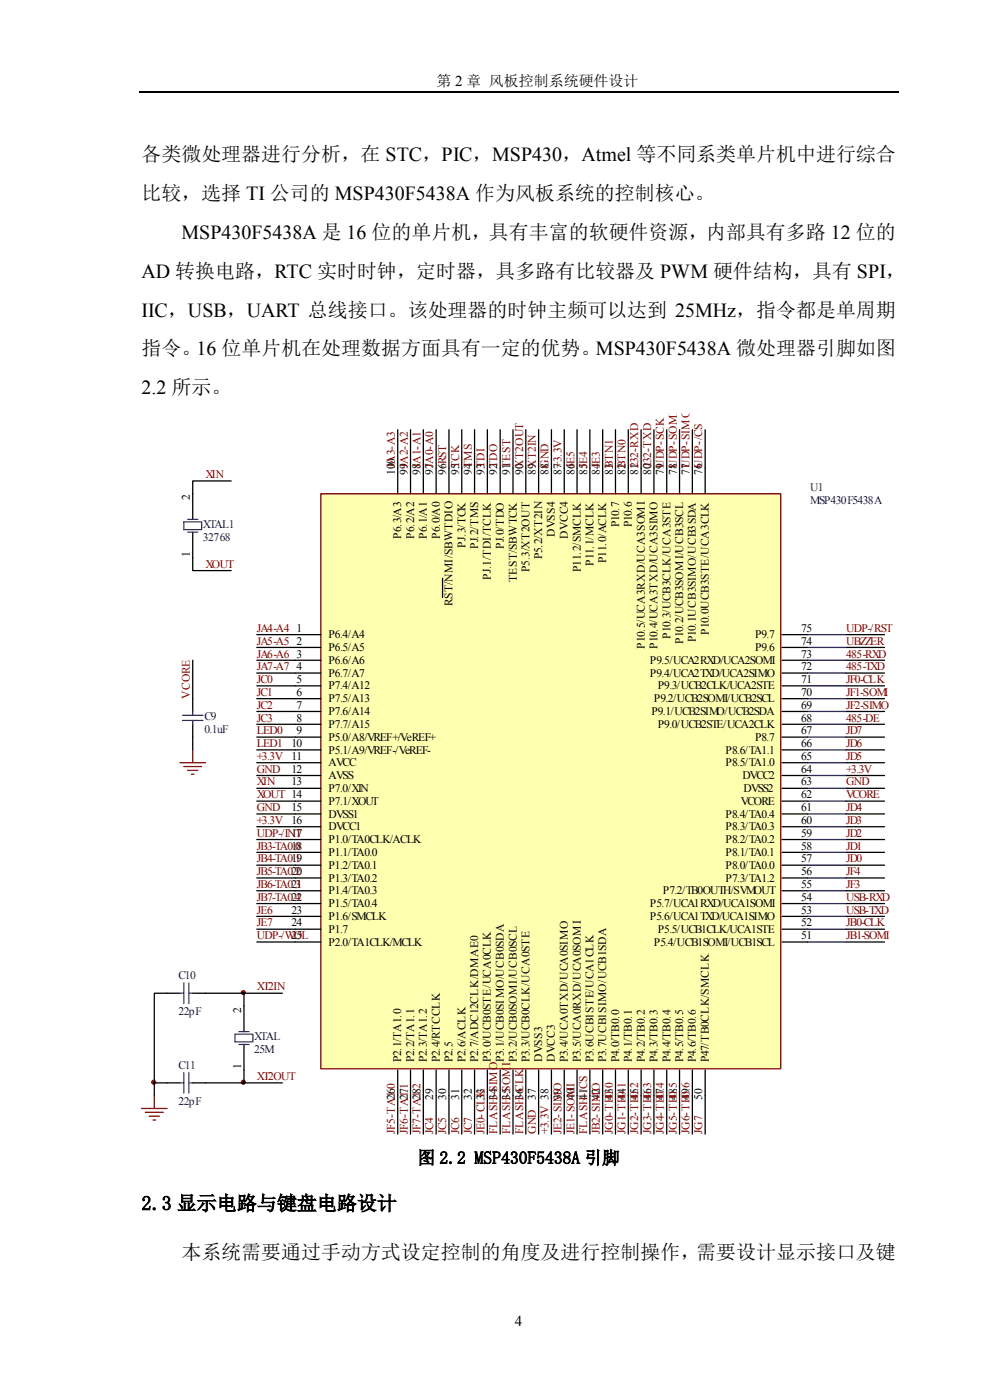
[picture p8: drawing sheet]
<svg xmlns="http://www.w3.org/2000/svg" width="210mm" height="297mm" viewBox="0 0 210 297" stroke-linecap="round" stroke-linejoin="round" font-family="sans-serif">
<defs><g id="words">
<g font-size="4.2">
<text x="30" y="34.2">各类微处理器进行分析，在 STC，PIC，MSP430，Atmel 等不同系类单片机中进行综合</text>
<text x="30" y="42.5">比较，选择 TI 公司的 MSP430F5438A 作为风板系统的控制核心。</text>
<text x="38.5" y="50.7">MSP430F5438A 是 16 位的单片机，具有丰富的软硬件资源，内部具有多路 12 位的</text>
<text x="30" y="58.9">AD 转换电路，RTC 实时时钟，定时器，具多路有比较器及 PWM 硬件结构，具有 SPI，</text>
<text x="30" y="67.2">IIC，USB，UART 总线接口。该处理器的时钟主频可以达到 25MHz，指令都是单周期</text>
<text x="30" y="75.4">指令。16 位单片机在处理数据方面具有一定的优势。MSP430F5438A 微处理器引脚如图</text>
<text x="30" y="83.7">2.2 所示。</text>
<text x="30" y="256.7">2.3 显示电路与键盘电路设计</text>
<text x="38.5" y="267">本系统需要通过手动方式设定控制的角度及进行控制操作，需要设计显示接口及键</text>
</g>
<text font-size="3.7" x="88.6" y="246.9">图 2.2 MSP430F5438A 引脚</text>
<g font-size="3.2">
<text x="92.6" y="18.2">第 2 章 风板控制系统硬件设计</text>
<text x="109.2" y="281.2">4</text>
</g>
<g font-size="2.5" fill="#800000">
<text x="43.6" y="101.4">XIN</text>
<text x="83.8" y="99.3" transform="rotate(-90 83.8 99.3)">JA3-A3</text>
<text x="43.6" y="120.4">XOUT</text>
<text x="54.5" y="134">JA4-A4</text>
<text x="54.5" y="136.8">JA5-A5</text>
<text x="179.5" y="134">UDP-/RST</text>
<text x="179.5" y="136.8">UBZZER</text>
<text x="54.5" y="139.5">JA6-A6</text>
<text x="54.5" y="142.2">JA7-A7</text>
<text x="179.5" y="139.5">485-RXD</text>
<text x="179.5" y="142.2">485-TXD</text>
<text x="40.3" y="148.2" transform="rotate(-90 40.3 148.2)">VCORE</text>
<text x="54.5" y="144.9">JC0</text>
<text x="54.5" y="147.6">JC1</text>
<text x="179.5" y="144.9">JF0-CLK</text>
<text x="179.5" y="147.6">JF1-SOMI</text>
<text x="54.5" y="150.3">JC2</text>
<text x="54.5" y="153.1">JC3</text>
<text x="54.5" y="155.8">LED0</text>
<text x="179.5" y="150.3">JF2-SIMO</text>
<text x="179.5" y="153.1">485-DE</text>
<text x="179.5" y="155.8">JD7</text>
<text x="54.5" y="158.5">LED1</text>
<text x="54.5" y="161.2">+3.3V</text>
<text x="179.5" y="161.2">JD5</text>
<text x="179.5" y="158.5">JD6</text>
<text x="54.5" y="163.9">GND</text>
<text x="54.5" y="166.6">XIN</text>
<text x="179.5" y="163.9">+3.3V</text>
<text x="179.5" y="166.6">GND</text>
<text x="54.5" y="169.4">XOUT 14</text>
<text x="54.5" y="172.1">GND</text>
<text x="179.5" y="172.1">JD4</text>
<text x="179.5" y="169.4">VCORE</text>
<text x="54.5" y="174.8">+3.3V</text>
<text x="54.5" y="177.5">UDP-/INT</text>
<text x="179.5" y="177.5">JD2</text>
<text x="179.5" y="174.8">JD3</text>
<text x="54.5" y="180.2">JB3-TA0.0</text>
<text x="54.5" y="183">JB4-TA0.1</text>
<text x="54.5" y="185.7">JB5-TA0.2</text>
<text x="179.5" y="183">JD0</text>
<text x="179.5" y="180.2">JD1</text>
<text x="179.5" y="185.7">JF4</text>
<text x="54.5" y="188.4">JB6-TA0.3</text>
<text x="54.5" y="191.1">JB7-TA0.4</text>
<text x="179.5" y="188.4">JF3</text>
<text x="179.5" y="191.1">USB-RXD</text>
<text x="54.5" y="193.8">JE6</text>
<text x="54.5" y="196.5">JE7</text>
<text x="179.5" y="193.8">USB-TXD</text>
<text x="179.5" y="196.5">JB0-CLK</text>
<text x="54.5" y="199.3">UDP-/WOL</text>
<text x="179.5" y="199.3">JB1-SOMI</text>
<text x="54.5" y="210.1">XT2IN</text>
<text x="54.5" y="229.2">XT2OUT</text>
<text x="83.8" y="240.6" transform="rotate(-90 83.8 240.6)">JF5-TA1.0</text>
<text x="86.5" y="240.6" transform="rotate(-90 86.5 240.6)">JF6-TA1.1</text>
<text x="89.2" y="240.6" transform="rotate(-90 89.2 240.6)">JF7-TA1.2</text>
<text x="91.9" y="240.6" transform="rotate(-90 91.9 240.6)">JC4</text>
<text x="94.7" y="240.6" transform="rotate(-90 94.7 240.6)">JC5</text>
<text x="97.4" y="240.6" transform="rotate(-90 97.4 240.6)">JC6</text>
<text x="100.1" y="240.6" transform="rotate(-90 100.1 240.6)">JC7</text>
<text x="102.8" y="240.6" transform="rotate(-90 102.8 240.6)">JE0-CLK</text>
<text x="105.5" y="240.6" transform="rotate(-90 105.5 240.6)">FLASH-SIMO</text>
<text x="108.2" y="240.6" transform="rotate(-90 108.2 240.6)">FLASH-SOMI</text>
<text x="111" y="240.6" transform="rotate(-90 111 240.6)">FLASH-CLK</text>
<text x="113.7" y="240.6" transform="rotate(-90 113.7 240.6)">GND</text>
<text x="116.4" y="240.6" transform="rotate(-90 116.4 240.6)">+3.3V 38</text>
<text x="119.1" y="240.6" transform="rotate(-90 119.1 240.6)">JE2-SIMO</text>
<text x="121.8" y="240.6" transform="rotate(-90 121.8 240.6)">JE1-SOMI</text>
<text x="124.5" y="240.6" transform="rotate(-90 124.5 240.6)">FLASH-/CS</text>
<text x="127.2" y="240.6" transform="rotate(-90 127.2 240.6)">JB2-SIMO</text>
<text x="130" y="240.6" transform="rotate(-90 130 240.6)">JG0-TB0.0</text>
<text x="132.7" y="240.6" transform="rotate(-90 132.7 240.6)">JG1-TB0.1</text>
<text x="135.4" y="240.6" transform="rotate(-90 135.4 240.6)">JG2-TB0.2</text>
<text x="138.1" y="240.6" transform="rotate(-90 138.1 240.6)">JG3-TB0.3</text>
<text x="140.8" y="240.6" transform="rotate(-90 140.8 240.6)">JG4-TB0.4</text>
<text x="143.5" y="240.6" transform="rotate(-90 143.5 240.6)">JG5-TB0.5</text>
<text x="146.3" y="240.6" transform="rotate(-90 146.3 240.6)">JG6-TB0.6</text>
<text x="149" y="240.6" transform="rotate(-90 149 240.6)">JG7</text>
</g>
<g font-size="2.5">
<text x="83.8" y="100.7" transform="rotate(-90 83.8 100.7)">100</text>
<text x="86.5" y="100.7" transform="rotate(-90 86.5 100.7)">99JA2-A2</text>
<text x="89.2" y="100.7" transform="rotate(-90 89.2 100.7)">98JA1-A1</text>
<text x="91.9" y="100.7" transform="rotate(-90 91.9 100.7)">97JA0-A0</text>
<text x="94.7" y="100.7" transform="rotate(-90 94.7 100.7)">96/RST</text>
<text x="97.4" y="100.7" transform="rotate(-90 97.4 100.7)">95TCK</text>
<text x="100.1" y="100.7" transform="rotate(-90 100.1 100.7)">94TMS</text>
<text x="102.8" y="100.7" transform="rotate(-90 102.8 100.7)">93TDI</text>
<text x="105.5" y="100.7" transform="rotate(-90 105.5 100.7)">92TDO</text>
<text x="108.2" y="100.7" transform="rotate(-90 108.2 100.7)">91TEST</text>
<text x="111" y="100.7" transform="rotate(-90 111 100.7)">90XT2OUT</text>
<text x="113.7" y="100.7" transform="rotate(-90 113.7 100.7)">89XT2IN</text>
<text x="116.4" y="100.7" transform="rotate(-90 116.4 100.7)">88GND</text>
<text x="119.1" y="100.7" transform="rotate(-90 119.1 100.7)">87+3.3V</text>
<text x="121.8" y="100.7" transform="rotate(-90 121.8 100.7)">86JE5</text>
<text x="124.5" y="100.7" transform="rotate(-90 124.5 100.7)">85JE4</text>
<text x="127.2" y="100.7" transform="rotate(-90 127.2 100.7)">84JE3</text>
<text x="130" y="100.7" transform="rotate(-90 130 100.7)">83BTN1</text>
<text x="132.7" y="100.7" transform="rotate(-90 132.7 100.7)">82BTN0</text>
<text x="135.4" y="100.7" transform="rotate(-90 135.4 100.7)">81232-RXD</text>
<text x="138.1" y="100.7" transform="rotate(-90 138.1 100.7)">80232-TXD</text>
<text x="140.8" y="100.7" transform="rotate(-90 140.8 100.7)">79UDP-SCK</text>
<text x="143.5" y="100.7" transform="rotate(-90 143.5 100.7)">78UDP-SOMI</text>
<text x="146.3" y="100.7" transform="rotate(-90 146.3 100.7)">77UDP-SIMO</text>
<text x="149" y="100.7" transform="rotate(-90 149 100.7)">76UDP-/CS</text>
<text x="40.3" y="106.1" transform="rotate(-90 40.3 106.1)">2</text>
<text x="131.3" y="111.8" transform="rotate(-90 131.3 111.8)">P10.7</text>
<text x="134" y="111.8" transform="rotate(-90 134 111.8)">P10.6</text>
<text x="40.3" y="118.1" transform="rotate(-90 40.3 118.1)">1</text>
<text x="85.1" y="114.3" transform="rotate(-90 85.1 114.3)">P6.3/A3</text>
<text x="87.8" y="114.3" transform="rotate(-90 87.8 114.3)">P6.2/A2</text>
<text x="90.5" y="114.3" transform="rotate(-90 90.5 114.3)">P6.1/A1</text>
<text x="93.3" y="114.3" transform="rotate(-90 93.3 114.3)">P6.0/A0</text>
<text x="98.7" y="116.2" transform="rotate(-90 98.7 116.2)">PJ.3/TCK</text>
<text x="101.4" y="116.4" transform="rotate(-90 101.4 116.4)">PJ.2/TMS</text>
<text x="106.8" y="116.4" transform="rotate(-90 106.8 116.4)">PJ.0/TDO</text>
<text x="115" y="118.6" transform="rotate(-90 115 118.6)">P5.2/XT2IN</text>
<text x="117.7" y="114" transform="rotate(-90 117.7 114)">DVSS4</text>
<text x="120.4" y="114.3" transform="rotate(-90 120.4 114.3)">DVCC4</text>
<text x="125.9" y="120" transform="rotate(-90 125.9 120)">P11.1/MCLK</text>
<text x="128.6" y="119.4" transform="rotate(-90 128.6 119.4)">P11.0/ACLK</text>
<text x="104.1" y="122.9" transform="rotate(-90 104.1 122.9)">PJ.1/TDI/TCLK</text>
<text x="109.6" y="123.5" transform="rotate(-90 109.6 123.5)">TEST/SBWTCK</text>
<text x="112.3" y="121.3" transform="rotate(-90 112.3 121.3)">P5.3/XT2OUT</text>
<text x="123.2" y="121.3" transform="rotate(-90 123.2 121.3)">P11.2/SMCLK</text>
<text x="96" y="128.7" transform="rotate(-90 96 128.7)">RST/NMI/SBWTDIO</text>
<text x="62.9" y="134">1</text>
<text x="62.9" y="136.8">2</text>
<text x="69.7" y="135.4">P6.4/A4</text>
<text x="136.8" y="137.6" transform="rotate(-90 136.8 137.6)">P10.5/UCA3RXD/UCA3SOMI</text>
<text x="139.5" y="137.6" transform="rotate(-90 139.5 137.6)">P10.4/UCA3TXD/UCA3SIMO</text>
<text x="142.2" y="135.5" transform="rotate(-90 142.2 135.5)">P10.3/UCB3CLK/UCA3STE</text>
<text x="144.9" y="136.5" transform="rotate(-90 144.9 136.5)">P10.2/UCB3SOMI/UCB3SCL</text>
<text x="147.6" y="136.3" transform="rotate(-90 147.6 136.3)">P10.1UCB3SIMO/UCB3SDA</text>
<text x="150.4" y="134.6" transform="rotate(-90 150.4 134.6)">P10.0UCB3STE/UCA3CLK</text>
<text x="160.2" y="135.4">P9.7</text>
<text x="170" y="136.8">74</text>
<text x="170" y="134">75</text>
<text x="62.9" y="139.5">3</text>
<text x="62.9" y="142.2">4</text>
<text x="69.7" y="138.1">P6.5/A5</text>
<text x="69.7" y="140.9">P6.6/A6</text>
<text x="69.7" y="143.6">P6.7/A7</text>
<text x="137.9" y="143.6">P9.4/UCA2TXD/UCA2SIMO</text>
<text x="137.9" y="140.9">P9.5/UCA2RXD/UCA2SOMI</text>
<text x="160.2" y="138.1">P9.6</text>
<text x="170" y="142.2">72</text>
<text x="170" y="139.5">73</text>
<text x="62.9" y="144.9">5</text>
<text x="62.9" y="147.6">6</text>
<text x="69.7" y="146.3">P7.4/A12</text>
<text x="69.7" y="149">P7.5/A13</text>
<text x="138.7" y="149">P9.2/UCB2SOMI/UCB2SCL</text>
<text x="139.5" y="146.3">P9.3/UCB2CLK/UCA2STE</text>
<text x="170" y="147.6">70</text>
<text x="170" y="144.9">71</text>
<text x="62.9" y="150.3">7</text>
<text x="62.9" y="153.1">8</text>
<text x="62.9" y="155.8">9</text>
<text x="69.7" y="151.7">P7.6/A14</text>
<text x="69.7" y="154.4">P7.7/A15</text>
<text x="138.2" y="151.7">P9.1/UCB2SIMO/UCB2SDA</text>
<text x="139.5" y="154.4">P9.0/UCB2STE/UCA2CLK</text>
<text x="170" y="155.8">67</text>
<text x="170" y="153.1">68</text>
<text x="170" y="150.3">69</text>
<text x="61.8" y="158.5">10</text>
<text x="61.8" y="161.2">11</text>
<text x="69.7" y="157.1">P5.0/A8/VREF+/VeREF+</text>
<text x="69.7" y="159.9">P5.1/A9/VREF-/VeREF-</text>
<text x="153.9" y="159.9">P8.6/TA1.1</text>
<text x="160.2" y="157.1">P8.7</text>
<text x="170" y="161.2">65</text>
<text x="170" y="158.5">66</text>
<text x="61.8" y="163.9">12</text>
<text x="61.8" y="166.6">13</text>
<text x="69.7" y="162.6">AVCC</text>
<text x="69.7" y="165.3">AVSS</text>
<text x="153.9" y="162.6">P8.5/TA1.0</text>
<text x="157.5" y="165.3">DVCC2</text>
<text x="170" y="163.9">64</text>
<text x="170" y="166.6">63</text>
<text x="61.8" y="172.1">15</text>
<text x="69.7" y="168">P7.0/XIN</text>
<text x="69.7" y="170.7">P7.1/XOUT</text>
<text x="69.7" y="173.4">DVSS1</text>
<text x="153.9" y="173.4">P8.4/TA0.4</text>
<text x="157.2" y="170.7">VCORE</text>
<text x="157.7" y="168">DVSS2</text>
<text x="170" y="172.1">61</text>
<text x="170" y="169.4">62</text>
<text x="61.8" y="174.8">16</text>
<text x="61.8" y="177.5">17</text>
<text x="69.7" y="176.2">DVCC1</text>
<text x="69.7" y="178.9">P1.0/TA0CLK/ACLK</text>
<text x="153.9" y="178.9">P8.2/TA0.2</text>
<text x="153.9" y="176.2">P8.3/TA0.3</text>
<text x="170" y="177.5">59</text>
<text x="170" y="174.8">60</text>
<text x="61.8" y="180.2">18</text>
<text x="61.8" y="183">19</text>
<text x="61.8" y="185.7">20</text>
<text x="69.7" y="181.6">P1.1/TA0.0</text>
<text x="69.7" y="184.3">P1.2/TA0.1</text>
<text x="153.9" y="184.3">P8.0/TA0.0</text>
<text x="153.9" y="181.6">P8.1/TA0.1</text>
<text x="170" y="185.7">56</text>
<text x="170" y="183">57</text>
<text x="170" y="180.2">58</text>
<text x="61.8" y="188.4">21</text>
<text x="61.8" y="191.1">22</text>
<text x="69.7" y="187">P1.3/TA0.2</text>
<text x="69.7" y="189.7">P1.4/TA0.3</text>
<text x="140.6" y="189.7">P7.2/TB0OUTH/SVMOUT</text>
<text x="153.9" y="187">P7.3/TA1.2</text>
<text x="170" y="191.1">54</text>
<text x="170" y="188.4">55</text>
<text x="61.8" y="193.8">23</text>
<text x="61.8" y="196.5">24</text>
<text x="69.7" y="192.5">P1.5/TA0.4</text>
<text x="69.7" y="195.2">P1.6/SMCLK</text>
<text x="69.7" y="197.9">P1.7</text>
<text x="137.9" y="195.2">P5.6/UCA1TXD/UCA1SIMO</text>
<text x="137.9" y="192.5">P5.7/UCA1RXD/UCA1SOMI</text>
<text x="139.5" y="197.9">P5.5/UCB1CLK/UCA1STE</text>
<text x="170" y="196.5">52</text>
<text x="170" y="193.8">53</text>
<text x="61.8" y="199.3">25</text>
<text x="69.7" y="200.6">P2.0/TA1CLK/MCLK</text>
<text x="138.7" y="200.6">P5.4/UCB1SOMI/UCB1SCL</text>
<text x="170" y="199.3">51</text>
<text x="51.2" y="214.8" transform="rotate(-90 51.2 214.8)">2</text>
<text x="51.2" y="226.7" transform="rotate(-90 51.2 226.7)">1</text>
<text x="85.1" y="225.4" transform="rotate(-90 85.1 225.4)">P2.1/TA1.0</text>
<text x="87.8" y="225.4" transform="rotate(-90 87.8 225.4)">P2.2/TA1.1</text>
<text x="90.5" y="225.4" transform="rotate(-90 90.5 225.4)">P2.3/TA1.2</text>
<text x="93.3" y="225.4" transform="rotate(-90 93.3 225.4)">P2.4/RTCCLK</text>
<text x="96" y="225.4" transform="rotate(-90 96 225.4)">P2.5</text>
<text x="98.7" y="225.4" transform="rotate(-90 98.7 225.4)">P2.6/ACLK</text>
<text x="101.4" y="225.4" transform="rotate(-90 101.4 225.4)">P2.7/ADC12CLK/DMAE0</text>
<text x="104.1" y="225.4" transform="rotate(-90 104.1 225.4)">P3.0/UCB0STE/UCA0CLK</text>
<text x="106.8" y="225.4" transform="rotate(-90 106.8 225.4)">P3.1/UCB0SIMO/UCB0SDA</text>
<text x="109.6" y="225.4" transform="rotate(-90 109.6 225.4)">P3.2/UCB0SOMI/UCB0SCL</text>
<text x="112.3" y="225.4" transform="rotate(-90 112.3 225.4)">P3.3/UCB0CLK/UCA0STE</text>
<text x="115" y="225.4" transform="rotate(-90 115 225.4)">DVSS3</text>
<text x="117.7" y="225.4" transform="rotate(-90 117.7 225.4)">DVCC3</text>
<text x="120.4" y="225.4" transform="rotate(-90 120.4 225.4)">P3.4/UCA0TXD/UCA0SIMO</text>
<text x="123.2" y="225.4" transform="rotate(-90 123.2 225.4)">P3.5/UCA0RXD/UCA0SOMI</text>
<text x="125.9" y="225.4" transform="rotate(-90 125.9 225.4)">P3.6UCB1STE/UCA1CLK</text>
<text x="128.6" y="225.4" transform="rotate(-90 128.6 225.4)">P3.7UCB1SIMO/UCB1SDA</text>
<text x="131.3" y="225.4" transform="rotate(-90 131.3 225.4)">P4.0/TB0.0</text>
<text x="134" y="225.4" transform="rotate(-90 134 225.4)">P4.1/TB0.1</text>
<text x="136.8" y="225.4" transform="rotate(-90 136.8 225.4)">P4.2/TB0.2</text>
<text x="139.5" y="225.4" transform="rotate(-90 139.5 225.4)">P4.3/TB0.3</text>
<text x="142.2" y="225.4" transform="rotate(-90 142.2 225.4)">P4.4/TB0.4</text>
<text x="144.9" y="225.4" transform="rotate(-90 144.9 225.4)">P4.5/TB0.5</text>
<text x="147.6" y="225.4" transform="rotate(-90 147.6 225.4)">P4.6/TB0.6</text>
<text x="150.4" y="225.4" transform="rotate(-90 150.4 225.4)">P47/TB0CLK/SMCLK</text>
<text x="83.8" y="233.3" transform="rotate(-90 83.8 233.3)">26</text>
<text x="86.5" y="233.3" transform="rotate(-90 86.5 233.3)">27</text>
<text x="89.2" y="233.3" transform="rotate(-90 89.2 233.3)">28</text>
<text x="91.9" y="233.3" transform="rotate(-90 91.9 233.3)">29</text>
<text x="94.7" y="233.3" transform="rotate(-90 94.7 233.3)">30</text>
<text x="97.4" y="233.3" transform="rotate(-90 97.4 233.3)">31</text>
<text x="100.1" y="233.3" transform="rotate(-90 100.1 233.3)">32</text>
<text x="102.8" y="233.3" transform="rotate(-90 102.8 233.3)">33</text>
<text x="105.5" y="233.3" transform="rotate(-90 105.5 233.3)">34</text>
<text x="108.2" y="233.3" transform="rotate(-90 108.2 233.3)">35</text>
<text x="111" y="233.3" transform="rotate(-90 111 233.3)">36</text>
<text x="113.7" y="233.3" transform="rotate(-90 113.7 233.3)">37</text>
<text x="119.1" y="233.3" transform="rotate(-90 119.1 233.3)">39</text>
<text x="121.8" y="233.3" transform="rotate(-90 121.8 233.3)">40</text>
<text x="124.5" y="233.3" transform="rotate(-90 124.5 233.3)">41</text>
<text x="127.2" y="233.3" transform="rotate(-90 127.2 233.3)">42</text>
<text x="130" y="233.3" transform="rotate(-90 130 233.3)">43</text>
<text x="132.7" y="233.3" transform="rotate(-90 132.7 233.3)">44</text>
<text x="135.4" y="233.3" transform="rotate(-90 135.4 233.3)">45</text>
<text x="138.1" y="233.3" transform="rotate(-90 138.1 233.3)">46</text>
<text x="140.8" y="233.3" transform="rotate(-90 140.8 233.3)">47</text>
<text x="143.5" y="233.3" transform="rotate(-90 143.5 233.3)">48</text>
<text x="146.3" y="233.3" transform="rotate(-90 146.3 233.3)">49</text>
<text x="149" y="233.3" transform="rotate(-90 149 233.3)">50</text>
</g>
<g font-size="2.5" fill="#000080">
<text x="171.9" y="104.2">U1</text>
<text x="171.9" y="106.9">MSP430F5438A</text>
<text x="43.1" y="112">XTAL1</text>
<text x="43.1" y="114.8">32768</text>
<text x="43.3" y="152.8">C9</text>
<text x="43.3" y="155.5">0.1uF</text>
<text x="37.9" y="207.7">C10</text>
<text x="37.9" y="215.3">22pF</text>
<text x="53.9" y="220.7">XTAL</text>
<text x="37.9" y="226.7">C11</text>
<text x="53.9" y="223.4">25M</text>
<text x="37.9" y="234.3">22pF</text>
</g>
</g></defs>
<path d="M29.5 19.6h161" fill="none" stroke="#000" stroke-width=".25"/>
<path d="M68.1 104.7h97.5v122h-97.5z" fill-rule="evenodd" fill="#ffffb0" stroke="#800000" stroke-width=".27"/>
<g fill="none" stroke="#000" stroke-width=".27">
<path d="M84.4 91.2v13.5M87.1 91.2v13.5M89.8 91.2v13.5M92.5 91.2v13.5M95.2 91.2v13.5M97.9 91.2v13.5M100.7 91.2v13.5M103.4 91.2v13.5M106.1 91.2v13.5M108.8 91.2v13.5M111.5 91.2v13.5M114.3 91.2v13.5"/>
<path d="M117 91.2v13.5M119.7 91.2v13.5M122.4 91.2v13.5M125.1 91.2v13.5M127.8 91.2v13.5M130.6 91.2v13.5M133.3 91.2v13.5M136 91.2v13.5M138.7 91.2v13.5M141.4 91.2v13.5M144.1 91.2v13.5M146.9 91.2v13.5"/>
<path d="M149.6 91.2v13.5M40.9 112.9v8.1h8.1M49 102h-8.1v8.2M54.5 134.6h13.6M54.5 137.4h13.6M93.9 122.7v4.1M165.9 134.6h5.4M165.9 137.4h5.4M179.5 134.6h8.1M179.5 137.4h8.1M40.9 140.1v10.8M40.9 153.7v5.4"/>
<path d="M54.5 140.1h13.6M54.5 142.8h13.6M54.5 145.5h13.6M54.5 148.2h13.6M54.5 150.9h13.6M54.5 153.7h13.6M54.5 156.4h13.6M54.5 159.1h13.6M165.9 140.1h5.4M165.9 142.8h5.4M165.9 145.5h5.4M165.9 148.2h5.4"/>
<path d="M165.9 150.9h5.4M165.9 153.7h5.4M165.9 156.4h5.4M165.9 159.1h5.4M179.5 140.1h8.1M179.5 142.8h8.1M179.5 145.5h8.1M179.5 148.2h8.1M179.5 150.9h8.1M179.5 153.7h8.1M179.5 156.4h8.1M179.5 159.1h8.1"/>
<path d="M54.5 161.8h13.6M54.5 164.5h13.6M54.5 167.2h13.6M54.5 170h13.6M54.5 172.7h13.6M54.5 175.4h13.6M54.5 178.1h13.6M165.9 161.8h5.4M165.9 164.5h5.4M165.9 167.2h5.4M165.9 170h5.4M165.9 172.7h5.4"/>
<path d="M165.9 175.4h5.4M165.9 178.1h5.4M179.5 161.8h8.1M179.5 164.5h8.1M179.5 167.2h8.1M179.5 170h8.1M179.5 172.7h8.1M179.5 175.4h8.1M179.5 178.1h8.1M54.5 180.8h13.6M54.5 183.5h13.6M54.5 186.3h13.6"/>
<path d="M54.5 189h13.6M54.5 191.7h13.6M54.5 194.4h13.6M54.5 197.1h13.6M54.5 199.8h13.6M165.9 180.8h5.4M165.9 183.5h5.4M165.9 186.3h5.4M165.9 189h5.4M165.9 191.7h5.4M165.9 194.4h5.4M165.9 197.1h5.4"/>
<path d="M165.9 199.8h5.4M179.5 180.8h8.1M179.5 183.5h8.1M179.5 186.3h8.1M179.5 189h8.1M179.5 191.7h8.1M179.5 194.4h8.1M179.5 197.1h8.1M179.5 199.8h8.1M38.2 210.7h-5.5v21.7M40.9 210.7h19M51.8 210.7v8.2"/>
<path d="M32.7 229.7h5.5M40.9 229.7h19M51.8 221.6v8.1M84.4 227v13.6M87.1 227v13.6M89.8 227v13.6M92.5 227v13.6M95.2 227v13.6M97.9 227v13.6M100.7 227v13.6M103.4 227v13.6M106.1 227v13.6"/>
<path d="M108.8 227v13.6M111.5 227v13.6M114.3 227v13.6M117 227v13.6M119.7 227v13.6M122.4 227v13.6M125.1 227v13.6M127.8 227v13.6M130.6 227v13.6M133.3 227v13.6M136 227v13.6M138.7 227v13.6"/>
<path d="M141.4 227v13.6M144.1 227v13.6M146.9 227v13.6M149.6 227v13.6"/>
</g>
<g fill="none" stroke="#00f" stroke-width=".27">
<path d="M39 110.7h3.8v1.7h-3.8zM39.8 110.2h2.2M39.8 112.9h2.2M38.7 151.7h4.4M38.7 152.8h4.4M40.9 150.9v.8M40.9 152.8v.9M38.2 210.7h.8M39 208.5v4.4M40.1 208.5v4.4M40.1 210.7h.8M49.9 219.4h3.8v1.6h-3.8z"/>
<path d="M50.7 218.9h2.1M38.2 229.7h.8M39 227.6v4.3M40.1 227.6v4.3M40.1 229.7h.8M50.7 221.6h2.1"/>
</g>
<path d="M40.9 159.1v2.7M38.2 161.8h5.4M39 162.6h3.8M39.8 163.4h2.2M40.6 164.2h.6M30 235.2h5.4M30.8 236h3.8M31.6 236.8h2.2M32.5 237.6h.5M32.7 232.4v2.8" fill="none" stroke="#800000" stroke-width=".27"/>
<g fill="#800000" stroke="#800000" stroke-width=".27">
<circle cx="32.6" cy="229.6" r=".41"/>
<circle cx="51.6" cy="229.6" r=".41"/>
<circle cx="51.6" cy="210.6" r=".41"/>
</g>
<g fill="none" stroke="#000080" stroke-width=".27">
<path d="M171.3 137.4h8.2M171.3 134.6h8.2M171.3 159.1h8.2M171.3 156.4h8.2M171.3 153.7h8.2M171.3 150.9h8.2M171.3 148.2h8.2M171.3 145.5h8.2M171.3 142.8h8.2M171.3 140.1h8.2M171.3 178.1h8.2M171.3 175.4h8.2"/>
<path d="M171.3 172.7h8.2M171.3 170h8.2M171.3 164.5h8.2M171.3 167.2h8.2M171.3 161.8h8.2M171.3 199.8h8.2M171.3 197.1h8.2M171.3 194.4h8.2M171.3 191.7h8.2M171.3 189h8.2M171.3 186.3h8.2M171.3 183.5h8.2"/>
<path d="M171.3 180.8h8.2"/>
</g>
<use href="#words"/>
</svg>
